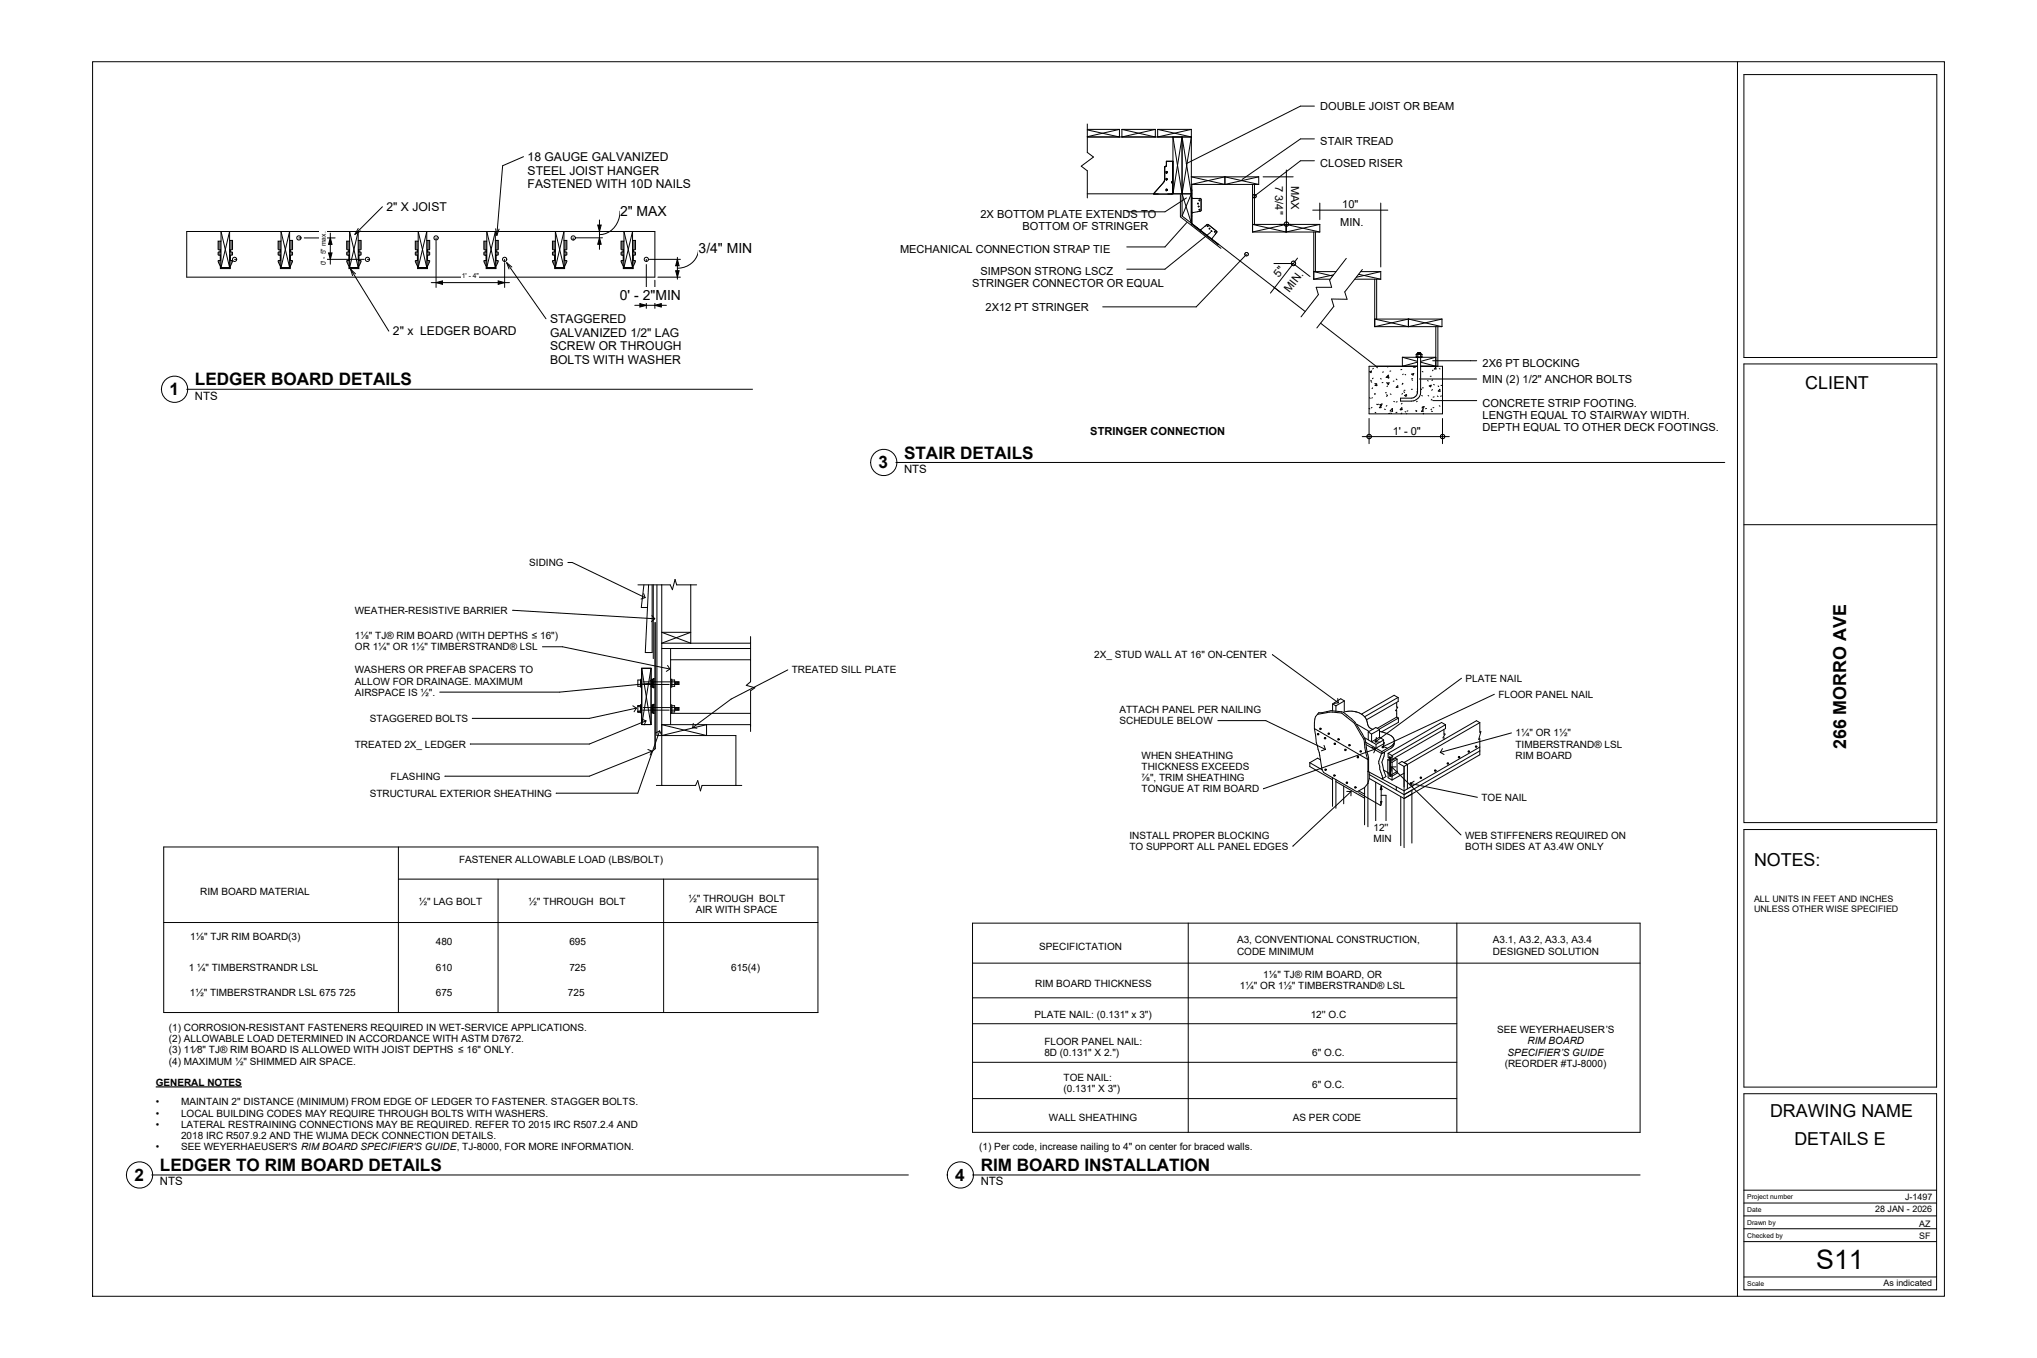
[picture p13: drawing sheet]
<svg xmlns="http://www.w3.org/2000/svg" width="914mm" height="610mm" viewBox="0 0 914 610" stroke-linecap="round" stroke-linejoin="round" font-family="sans-serif">
<defs><g id="words">
<text font-size="12" x="815.3" y="569.5">S11</text>
<g font-size="8">
<text x="810.4" y="174.7">CLIENT</text>
<text x="828.7" y="336.4" transform="rotate(-90 828.7 336.4)">266 MORRO AVE</text>
<text x="787.4" y="388.6">NOTES:</text>
<text x="794.6" y="501.6">DRAWING NAME</text>
<text x="805.5" y="514.2">DETAILS E</text>
</g>
<g font-size="7.7">
<text x="87.5" y="173">LEDGER BOARD DETAILS</text>
<text x="76.1" y="177.5">1</text>
<text x="405.8" y="205.9">STAIR DETAILS</text>
<text x="394.4" y="210.3">3</text>
<text x="71.8" y="525.7">LEDGER TO RIM BOARD DETAILS</text>
<text x="440.2" y="525.7">RIM BOARD INSTALLATION</text>
<text x="60.3" y="530.2">2</text>
<text x="428.8" y="530.2">4</text>
</g>
<g font-size="6.3">
<text x="278.3" y="96.8">2&quot; MAX</text>
<text x="313.6" y="113.7">3/4&quot; MIN</text>
<text x="278.3" y="134.7">0' - 2&quot;MIN</text>
</g>
<g font-size="5.5">
<text x="236.8" y="72.3">18 GAUGE GALVANIZED</text>
<text x="236.8" y="78.4">STEEL JOIST HANGER</text>
<text x="236.8" y="84.4">FASTENED WITH 10D NAILS</text>
<text x="173.5" y="94.8">2&quot; X JOIST</text>
<text x="246.9" y="145">STAGGERED</text>
<text x="176.4" y="150.6">2&quot; x LEDGER BOARD</text>
<text x="246.9" y="151.1">GALVANIZED 1/2&quot; LAG</text>
<text x="246.9" y="157.2">SCREW OR THROUGH</text>
<text x="246.9" y="163.3">BOLTS WITH WASHER</text>
</g>
<g font-size="5.1">
<text x="87.5" y="179.4">NTS</text>
<text x="405.8" y="212.2">NTS</text>
<text x="71.8" y="532.1">NTS</text>
<text x="440.2" y="532.1">NTS</text>
</g>
<g font-size="5">
<text x="592.7" y="49.3">DOUBLE JOIST OR BEAM</text>
<text x="592.7" y="65.1">STAIR TREAD</text>
<text x="592.7" y="74.9">CLOSED RISER</text>
<text x="572.5" y="83.4" transform="rotate(90 572.5 83.4)">7 3/4&quot;</text>
<text x="579.6" y="83.4" transform="rotate(90 579.6 83.4)">MAX</text>
<text x="602.5" y="93.5">10&quot;</text>
<text x="440.1" y="97.7">2X BOTTOM PLATE EXTENDS TO</text>
<text x="601.6" y="101.5">MIN.</text>
<text x="459" y="103.4">BOTTOM OF STRINGER</text>
<text x="404" y="113.5">MECHANICAL CONNECTION STRAP TIE</text>
<text x="440.1" y="123.4">SIMPSON STRONG LSCZ</text>
<text x="574.1" y="124.7" transform="rotate(-52 574.1 124.7)">5&quot;</text>
<text x="436.4" y="128.9">STRINGER CONNECTOR OR EQUAL</text>
<text x="578.9" y="131.5" transform="rotate(-52 578.9 131.5)">MIN.</text>
<text x="442.4" y="139.5">2X12 PT STRINGER</text>
<text x="665.5" y="164.6">2X6 PT BLOCKING</text>
<text x="665.5" y="171.9">MIN (2) 1/2&quot; ANCHOR BOLTS</text>
<text x="665.5" y="182.5">CONCRETE STRIP FOOTING.</text>
<text x="665.5" y="188.1">LENGTH EQUAL TO STAIRWAY WIDTH.</text>
<text x="489.4" y="195.2">STRINGER CONNECTION</text>
<text x="625.2" y="195.3">1' - 0&quot;</text>
<text x="665.5" y="193.7">DEPTH EQUAL TO OTHER DECK FOOTINGS.</text>
</g>
<g font-size="4.5">
<text x="237.6" y="254.1">SIDING</text>
<text x="159.3" y="275.5">WEATHER-RESISTIVE BARRIER</text>
<text x="159.3" y="286.9">1</text>
<text x="161.8" y="286.9">⅛&quot; TJ® RIM BOARD (WITH DEPTHS ≤ 16&quot;)</text>
<text x="159.3" y="291.9">OR 1¼&quot; OR 1½&quot; TIMBERSTRAND® LSL</text>
<text x="491.1" y="295.5">2X_ STUD WALL AT 16&quot; ON-CENTER</text>
<text x="159.3" y="302.3">WASHERS OR PREFAB SPACERS TO</text>
<text x="355.5" y="302.3">TREATED SILL PLATE</text>
<text x="159.3" y="307.3">ALLOW FOR DRAINAGE. MAXIMUM</text>
<text x="657.9" y="306.1">PLATE NAIL</text>
<text x="159.3" y="312.3">AIRSPACE IS ½&quot;.</text>
<text x="672.6" y="313.3">FLOOR PANEL NAIL</text>
<text x="502.5" y="320.1">ATTACH PANEL PER NAILING</text>
<text x="166" y="324.1">STAGGERED BOLTS</text>
<text x="502.5" y="325.1">SCHEDULE BELOW</text>
<text x="159.3" y="335.6">TREATED 2X_ LEDGER</text>
<text x="680.3" y="330.6">1¼&quot; OR 1½&quot;</text>
<text x="680.3" y="335.6">TIMBERSTRAND® LSL</text>
<text x="512.5" y="340.7">WHEN SHEATHING</text>
<text x="680.3" y="340.6">RIM BOARD</text>
<text x="512.5" y="345.7">THICKNESS EXCEEDS</text>
<text x="175.4" y="350">FLASHING</text>
<text x="512.5" y="350.7">⅞&quot;, TRIM SHEATHING</text>
<text x="166" y="357.7">STRUCTURAL EXTERIOR SHEATHING</text>
<text x="512.5" y="355.7">TONGUE AT RIM BOARD</text>
<text x="665" y="359.5">TOE NAIL</text>
<text x="507" y="376.4">INSTALL PROPER BLOCKING</text>
<text x="616.5" y="372.9">12''</text>
<text x="616.5" y="377.9">MIN</text>
<text x="657.7" y="376.4">WEB STIFFENERS REQUIRED ON</text>
<text x="507" y="381.4">TO SUPPORT ALL PANEL EDGES</text>
<text x="657.7" y="381.4">BOTH SIDES AT A3.4W ONLY</text>
<text x="206.1" y="387.6">FASTENER ALLOWABLE LOAD (LBS/BOLT)</text>
<text x="89.9" y="401.9">RIM BOARD MATERIAL</text>
<text x="188" y="406.2">½&quot; LAG BOLT</text>
<text x="237.3" y="406.2">½&quot; THROUGH BOLT</text>
<text x="309.1" y="404.8">½&quot; THROUGH BOLT</text>
<text x="312.4" y="409.8">AIR WITH SPACE</text>
<text x="85.3" y="422">1</text>
<text x="87.8" y="422">⅛&quot; TJR RIM BOARD(3)</text>
<text x="195.6" y="424.2">480</text>
<text x="255.6" y="424.2">695</text>
<text x="555.3" y="423.5">A3, CONVENTIONAL CONSTRUCTION,</text>
<text x="670.2" y="423.5">A3.1, A3.2, A3.3, A3.4</text>
<text x="466.5" y="426.4">SPECIFICTATION</text>
<text x="555.3" y="428.5">CODE MINIMUM</text>
<text x="670.2" y="428.5">DESIGNED SOLUTION</text>
<text x="84.8" y="435.7">1 ¼&quot; TIMBERSTRANDR LSL</text>
<text x="195.6" y="435.7">610</text>
<text x="255.6" y="435.7">725</text>
<text x="328.2" y="435.7">615(4)</text>
<text x="464.7" y="443.3">RIM BOARD THICKNESS</text>
<text x="556.6" y="443.9">1¼&quot; OR 1½&quot; TIMBERSTRAND® LSL</text>
<text x="567.1" y="438.9">1</text>
<text x="569.6" y="438.9">⅛&quot; TJ® RIM BOARD, OR</text>
<text x="85.2" y="447.3">1½&quot; TIMBERSTRANDR LSL 675 725</text>
<text x="195.6" y="447.3">675</text>
<text x="255" y="447.3">725</text>
<text x="464.4" y="456.8">PLATE NAIL: (0.131&quot; x 3&quot;)</text>
<text x="588.4" y="456.8">12'' O.C</text>
<text x="75.8" y="462.9">(1) CORROSION-RESISTANT FASTENERS REQUIRED IN WET-SERVICE APPLICATIONS.</text>
<text x="75.8" y="467.9">(2) ALLOWABLE LOAD DETERMINED IN ACCORDANCE WITH ASTM D7672.</text>
<text x="672" y="463.9">SEE WEYERHAEUSER</text>
<text x="720.8" y="463.9">’S</text>
<text x="75.8" y="472.9">(3) 11</text>
<text x="87.7" y="472.9">⁄8&quot; TJ® RIM BOARD IS ALLOWED WITH JOIST DEPTHS ≤</text>
<text x="209.4" y="472.9">16&quot; ONLY.</text>
<text x="468.8" y="468.9">FLOOR PANEL NAIL:</text>
<text x="468.8" y="473.9">8D (0.131&quot; X 2.&quot;)</text>
<text x="589.1" y="473.8">6&quot; O.C.</text>
<text x="676.8" y="473.9">SPECIFIER’S GUIDE</text>
<text x="685.7" y="468.9">RIM BOARD</text>
<text x="75.8" y="477.9">(4) MAXIMUM ½&quot; SHIMMED AIR SPACE.</text>
<text x="675.5" y="479">(REORDER #TJ-8000)</text>
<text x="477.5" y="485.4">TOE NAIL:</text>
<text x="69.9" y="487.4">GENERAL NOTES</text>
<text x="477.5" y="490.4">(0.131&quot; X 3&quot;)</text>
<text x="589.1" y="488.3">6&quot; O.C.</text>
<text x="69.9" y="496.2">•</text>
<text x="81.3" y="496.2">MAINTAIN 2&quot; DISTANCE (MINIMUM) FROM EDGE OF LEDGER TO FASTENER. STAGGER BOLTS.</text>
<text x="69.9" y="501.2">•</text>
<text x="81.3" y="501.2">LOCAL BUILDING CODES MAY REQUIRE THROUGH BOLTS WITH WASHERS.</text>
<text x="470.9" y="503.3">WALL SHEATHING</text>
<text x="580.4" y="503.3">AS PER CODE</text>
<text x="69.9" y="506.2">•</text>
<text x="81.3" y="506.2">LATERAL RESTRAINING CONNECTIONS MAY BE REQUIRED. REFER TO 2015 IRC R507.2.4 AND</text>
<text x="81.3" y="511.2">2018 IRC R507.9.2 AND THE WIJMA DECK CONNECTION DETAILS.</text>
<text x="69.9" y="516.2">•</text>
<text x="81.3" y="516.2">SEE WEYERHAEUSER'S RIM BOARD SPECIFIER'S GUIDE, TJ-8000, FOR MORE INFORMATION.</text>
<text x="439.6" y="516.2">(1) Per code, increase nailing to 4&quot; on center for braced walls.</text>
</g>
<g font-size="4">
<text x="787.4" y="404.9">ALL UNITS IN FEET AND INCHES</text>
<text x="787.4" y="409.4">UNLESS OTHER WISE SPECIFIED</text>
<text x="855.2" y="538.5">J-1497</text>
<text x="841.7" y="544.2">28 JAN - 2026</text>
<text x="861.5" y="550.6">AZ</text>
<text x="861.5" y="556.4">SF</text>
<text x="845.5" y="577.4">As indicated</text>
</g>
<g font-size="3">
<text x="146.3" y="119.2" transform="rotate(-90 146.3 119.2)">0' - 5&quot; max.</text>
<text x="207.3" y="124.8">1' - 4&quot;</text>
<text x="784.3" y="538.3">Project number</text>
<text x="784.3" y="544">Date</text>
<text x="784.3" y="549.8">Drawn by</text>
<text x="784.3" y="555.6">Checked by</text>
<text x="784.3" y="577.2">Scale</text>
</g>
</g></defs>
<g fill="#6d6d6d">
<path d="M97.9 108.2h1.3v11.9h3.9v-12.2h1.3v3.9l-1 .3v1l.9 .1 .1 1.1-1 .2v2.4l1 .3-1 2.4v1h-4.5v-1l-1-2.4 1-.3v-2.4l-1-.2 .1-1.1 .9-.1v-1l-1-.3z"/>
<path d="M124.8 108.2h1.4v11.9h3.8v-12.2h1.3v3.9l-.9 .3v1l.8 .1 .1 1.1-.9 .2v2.4l.9 .3-1 2.4v1h-4.4v-1l-1.1-2.4 1-.3v-2.4l-1-.2 .1-1.1 .9-.1v-1l-1-.3z"/>
<path d="M155.6 108.2h1.3v11.9h3.9v-12.2h1.3v3.9l-1 .3v1l.9 .1 .1 1.1-1 .2v2.4l1 .3-1 2.4v1h-4.5v-1l-1-2.4 1-.3v-2.4l-1-.2 .1-1.1 .9-.1v-1l-1-.3z"/>
<path d="M186.4 108.2h1.3v11.9h3.9v-12.2h1.3v3.9l-1 .3v1l.9 .1 .1 1.1-1 .2v2.4l1 .3-1 2.4v1h-4.5v-1l-1-2.4 1-.3v-2.4l-1-.2 .1-1.1 .9-.1v-1l-1-.3z"/>
<path d="M217.2 108.2h1.3v11.9h3.9v-12.2h1.3v3.9l-1 .3v1l.9 .1 .1 1.1-1 .2v2.4l1 .3-1 2.4v1h-4.5v-1l-1-2.4 1-.3v-2.4l-1-.2 .1-1.1 .9-.1v-1l-1-.3z"/>
<path d="M248 108.2h1.3v11.9h3.9v-12.2h1.3v3.9l-1 .3v1l.9 .1 .1 1.1-1 .2v2.4l1 .3-1 2.4v1h-4.5v-1l-1-2.4 1-.3v-2.4l-1-.2 .1-1.1 .9-.1v-1l-1-.3z"/>
<path d="M278.8 108.2h1.3v11.9h3.8v-12.2h1.4v3.9l-1 .3v1l.9 .1 .1 1.1-1 .2v2.4l1 .3-1.1 2.4v1h-4.4v-1l-1-2.4 .9-.3v-2.4l-.9-.2 .1-1.1 .8-.1v-1l-.9-.3z"/>
</g>
<g fill="none" stroke="#000" stroke-width=".45">
<path d="M488.1 55.7v12.7l2.8 2.1-5.5 4.1 2.7 2.1v12.2M488.1 58.1h14.4M502.5 58.1v3.4l-14.4-3.2M502.5 58.1l-14.4 3.3M503.6 58.1v3.4l15-3.4M503.6 58.1h15M518.6 58.1v3.4l-15-3.4M519.7 58.1h15.1M519.7 58.1v3.4l15.1-3.4M519.7 58.1l15.1 3.4M534.8 58.1v42.3h.2M590 47.6h-6.2l-51.3 25.9"/>
<path d="M488.1 61.5h46.7M523 74.8l-.2 5.7M523 74.8l-.2 .3M523.5 77.1l.1 .4M523.5 77l.5 .3-.3 .5zM523.5 77.5h.1M523.5 77.2l.1 .2M523.6 74.2l-.6 .6M523.6 77.5l-.1 .2M526.4 72.4v14.3M526.5 72.4h-2.9v2.1l-.6 .3M530.6 61.5l4.2 25.5-4.2 10"/>
<path d="M530.6 61.5v35.5M530.6 61.5l-4.1 25.5v-25.5l4.1 25.5M534.8 61.5l-4.2 25.5M549.9 79.4l-15.1 3.4h30.2M549.9 79.4v3.4M549.9 79.4l15.1 3.4M565 79.4h-30.2l15.1 3.4M565 79.4v3.4M565 79.4l-15.1 3.4M567 79.4h13.5M577.4 76.3v27.5M590 62.4h-6.2l-26.3 18.2"/>
<path d="M590 72.2h-6.2l-20.8 15.9M488.1 87h31.8M521.9 82.4l-3.9 4.7h8.1l.3-.4M522.6 81.5l-.7 .9M522.8 80.4l-.2 1.1M523.5 84.9l.5 .2-.5 .6zM523.5 80.1l.5 .3-.3 .4zM523.5 80.2l.1 .1M523.5 85l.2 .3-.2 .1M523.5 80.3h.1M523.6 80.4l-.1 .2M523.6 85l-.1 .6"/>
<path d="M523.6 80.3l-.1 .4M524.2 87h10.8M526.4 86.7h.1M526.4 81.3l-.5 .3v.4l.5 .4M529.9 87.4v9.9l18.2 14.2M530.6 97l4.2 3.2M530.6 87l4.2 13.2M532.6 88.9l-9.6 6.2h-17.2M532.7 99.9l-9.7 10.9h-17.2M534.8 89.1h.2M534.8 85.2h.2M534.8 97.2h.2"/>
<path d="M534.8 96.8h.2M534.8 85.6h.2M534.8 94.9h.2M534.8 95.3h.2M534.8 88.7l.3 .4 2.7 .1M535 82.8v17.6M537.6 91.4l.2-.2 .2 .2-.2 .2zM537.8 92.7l.3-.2 .2 .2zM537.8 89.2l1.1-.1 .3 .4v5l-.3 .3-3.5 .6-.4 .4M538.2 94.1h.5l-.3 .2zM538.2 89.9l.2-.2 .3 .2-.3 .3zM562.3 82.8v21.3"/>
<path d="M563.1 82.8v17.9M589.3 94.3h33.7M592.5 91.2v7.4M619.8 91.2v28.7M83.8 103.9h210.2v20.5h-210.2zM97.9 108.2h1.3v11.9h3.9v-12.2h1.3v4l-1 .2v1h.7l.3 .3-.1 1.1h-.9v2.4l1 .3-1 2.4v1h-4.5v-1l-1-2.4 1-.3v-2.4l-1-.2 .1-1.1 .9-.1v-1l-1-.2zM99.2 108.2v-4.3l4 16.7M103.1 107.9v-4l-3.9 16.2M105.3 116.4h.8M124.8 108.2h1.4v11.9h3.8v-12.2h1.3v4l-.9 .2v1h.7l.2 .3-.1 1.1h-.8v2.4l.9 .3-1 2.4v1h-4.4v-1l-1.1-2.4 1-.3v-2.4l-1-.2 .1-1.1 .9-.1v-1l-.9-.2zM126.2 108.2v-4.3l3.8 16.2M130 107.9v-4l-3.8 16.2"/>
<path d="M134.2 106.8h.9M136.6 106.8h13.8M146.1 116.4h17.4M147.5 113.5h1.5l-.7 2.9zM148.3 106.8l.7 2.9h-1.5zM148.3 104.6v14M155.6 108.2h1.3v11.9h3.9v-12.2h1.3v4l-1 .2v1h.7l.3 .3-.1 1.1h-.9v2.4l1 .3-1 2.4v1h-4.5v-1l-1-2.4 1-.3v-2.4l-1-.2 .1-1.1 .9-.1v-1l-1-.2zM156.9 108.2v-4.3l3.9 16.2M160.8 107.9v-4l-4 16.7M165 116.4h.9M186.4 108.2h1.3v11.9h3.9v-12.2h1.3v4l-1 .2v1h.7l.3 .3-.1 1.1h-.9v2.4l1 .3-1 2.4v1h-4.5v-1l-1-2.4 1-.3v-2.4l-1-.2 .1-1.1 .9-.1v-1l-1-.2zM187.7 108.2v-4.3l3.9 16.2"/>
<path d="M191.6 107.9v-4l-4 16.7M195.7 106.8v1M217.2 108.2h1.3v11.9h3.9v-12.2h1.3v4l-1 .2v1h.7l.3 .3-.1 1.1h-.9v2.4l1 .3-1 2.4v1h-4.5v-1l-1-2.4 1-.3v-2.4l-1-.2 .1-1.1 .9-.1v-1l-1-.2zM218.5 108.2v-4.3l4 16.7M222.4 107.9v-4l-3.9 16.2M226.5 116.4v1M248 108.2h1.3v11.9h3.9v-12.2h1.3v4l-1 .2v1h.7l.3 .3-.1 1.1h-.9v2.4l1 .3-1 2.4v1h-4.5v-1l-1-2.4 1-.3v-2.4l-1-.2 .1-1.1 .9-.1v-1l-1-.2zM249.3 108.2v-4.3l3.9 16.2M253.2 107.9v-4l-3.9 16.2M257.3 106.8v1M278.8 108.2h1.3v11.9h3.8v-12.2h1.4l-.1 4-.9 .2v1h.7l.3 .3-.1 1.1h-.9v2.4l1 .3-1.1 2.4v1h-4.4v-1l-1-2.4 .9-.3v-2.4l-.9-.2 .1-1.1 .8-.1v-1l-.9-.2zM280.1 108.2v-4.3l4 16.7"/>
<path d="M283.9 107.9v-4l-3.8 16.2M290.1 116.4v1M534.8 100.2l51.1 39.6M535 100.4l11.9 9.5-12-9.3zM537.6 102.2l-.3 .3M537.8 102.6l-.1 .2M538.7 103.1h.4l2.7-2.4h.5l3.8 3.1 .2 .2-2.2 3-.1 .6M538.9 103.5v.2M539.4 103.8l-.2 .1M541.9 101.4l.4 .2-.4 .1zM542.8 102.5l.4 .2-.4 .1zM543.4 104.3l-20.4 16.5h-17.2"/>
<path d="M543.7 103.6l.3 .3h-.3zM543.9 107.3l-.1 .1M545.1 103.9l.4 .2zM546.8 109.5l-.1 .1M559.5 114.3l-22.5 23.4h-42M562.3 104.1h30.2M571.8 118.3h8.7l7.6 5.8M577.3 100.7l-15 3.4M577.3 100.7v3.4M577.3 100.7l15.2 3.4M582.5 115.9l-12.2 15.7M589.7 104.1v21.2"/>
<path d="M590.5 104.1v17.8M592.5 100.7v3.4M592.5 100.7h-30.2l15 3.4M592.5 100.7l-15.2 3.4M604.3 116l-7.5 9.7 1 3.3h-7l1 3.3-7.8 9.9M571.7 128.7l2.9 2.4M589.7 125.3h7.4M598.6 123.4l-8.9 1.9M599.7 121.9h-10l8.5 2M608.2 125.3h11.6M609.9 123.1l9.9 2.2M610.8 121.9h9"/>
<path d="M611.6 120.9l-7.9 10.2 1 3.2-6.9-.1 .9 3.3-7.6 9.7M617.1 125.3v21.3M618 125.3v17.9M619.8 121.9v3.4M619.8 121.9l-11 2.6M592.8 145.1l24.9 19.3M617.1 146.6h30.2M632.2 143.2v3.4M632.2 143.2l15.1 3.4M632.2 143.2l-15.1 3.4M635.9 159l.2-.1zM636.1 158.9l.3 .3"/>
<path d="M636.1 158.9l-.3 .1 .1 1.4M636.1 158.9h1.8M636.3 158.4l.3 .1M636.3 158.6h1.4l-.3 .1M636.3 158.7l.3 .1M636.3 158.5h1.4M636.4 159.2v.9M636.6 158.5l-.3 .1M636.6 158.6l-.3 .1M636.6 158.8l-.3 .1 1.4-.1M637.4 158.7l-.8 .1M637.4 158.4l-.8 .1"/>
<path d="M637.4 158.7l.3 .1M637.4 158.4l.3 .1M637.7 158.8l-.3 .1M637.7 158.5l-.3 .1M637.7 158.3l-.3 .1M637.7 159.2v.9M637.7 158.3l-1.4 .1M637.7 159.2l-.6-.3-.7 .3M637.9 158.9l.4 .3M637.9 158.9l-.2 .3M637.9 158.9l.4 .1-.1 1.4M644.5 146.6v17.8l-6.8-1.8"/>
<path d="M645.4 146.6v17.8M647.3 143.2v3.4M647.3 143.2h-30.2l15.1 3.4M647.3 143.2l-15.1 3.4M614.8 166.8l.9-.2-.3 .7zM614.8 178.5l.3 .3M615.3 170.7l.4 .4M615.4 171.3l.4 .3M616.1 178.5l-.3 .2M616.2 174.1l-.3 .4M616.4 169.7l-.3 .3M616.5 165.3l-.3 .3"/>
<path d="M617 176.9h.3M617.1 176.7l.3 .1M617.5 172.2l-.4 .1M618 172.3l.1 .8-.8-.1zM618 164.8l.3 .3M619.7 170l.3 .1M620.8 171.7l-.4 .1M621 167l-.4 .1M621.9 176.3h.5M622.2 169.4l1-1 .3 1.2zM622.5 171.7l.3 .2M622.5 177.2l.3 .3"/>
<path d="M622.7 172.2l.9-.4-.4 .9zM622.8 177.6l-.4 .3M622.9 173.2l-.3 .3M623 168.9l-.3 .3M623 169.4l.3 .3M623.2 164.5l-.3 .3M624.1 176.8l.3 .3M624.3 166.6h-.4M625.8 171.1h-.4M626.7 170.1l.4 .4M627.4 173.1l.1 .8h-.8zM629.3 165.9l-.5 .1"/>
<path d="M629.5 160.4v4l6.8-1.8M629.5 172l.3 .3M629.5 160.4l6.8 1.8M629.5 160.4h15l-6.8 1.8M629.6 176.7l-.3 .2M629.7 172.3l-.3 .3M629.9 167.9l-.3 .3M630.2 175.8l.3 .4M630.3 175.2h.4M630.5 177.5l.9-.3-.3 .7zM630.7 168.1l.3 .2M631.1 177.2l.4 .2"/>
<path d="M633.6 174.7h.4M633.7 167.9l1-.3-.4 .8zM633.8 170.5l.3 .2M634.1 170h-.4M634.7 164.4l-.3 .4 .8 .1-.1-.5M635.8 160.1l.3 .3 .3-.3M636 160.4h2.1M636.3 174.5v.1M636.3 171.5l-.1 .1M636.3 164.4h-21.7v21.4h32.9v-21.4h-9.8M636.3 175.7l-.3 .3M636.4 160.1l.7 .3 .6-.3"/>
<path d="M637.2 170.1h25.7M637.7 160.1l.2 .3 .4-.3M637.7 160.5v15.5a4.1 4.1 0 0 1-4.1 4.1h-4.9v-1.4h4.9a2.86 2.86 0 0 0 2.7-2.7v-15.5M637.8 174.5l.4 .4M638.2 177.5l.3 .3M638.4 166.7l.4 .3M638.5 174.1h.4M640.8 170.8l.3 .3M641.1 177.5l.2 .3M641.6 173.2l.8-.3-.2 .8zM642 168.9h.4M642.8 179.3l-.4 .3"/>
<path d="M643 174.9l-.3 .3M643.1 161.9h19.8M643.1 179.8h19.8M643.1 170.5l-.3 .3M643.3 166.1l-.3 .3M643.5 172.6l.4 .2M643.8 178.2l-.5 .1M644.5 164.9l.1 .7h-.7zM645.2 177.8l.4 .2M645.6 173.2l.3 .3M646.1 165.5l.3 .1M646.3 174.7l.1 1-.8-.1z"/>
<path d="M646.8 173h.5M647.1 177.8l-.4 .1M611.5 196h39.1M614.6 187.9v11.3M614.6 183.4l.3 .2M615.9 182.9l-.4 .2M617.3 185.1l.3 .2M618 181.4l.3 .3M618.8 181.4l-.4 .2M619.4 181.7l1-.4-.4 .8zM619.8 182.3l.1 .7h-.7zM621.5 183.6l.4 .3"/>
<path d="M622.6 182l-.4 .4M623.8 185.5l-.5 .2M624.3 185.4l.4 .3M625 183.4l.1 1.3-1.1-.3zM625.6 180.2l.4 .1M627.1 185.1l-.5 .1M627.2 180.3l-.5 .2M628.5 183.9l.4 .2M629.3 183l.1 .9-.8-.1zM629.3 185.4l-.4 .4M629.4 181l-.3 .3M630.7 184.7l.3 .3"/>
<path d="M631.4 185.7l.1 .1M632 184.4l-.4 .2M635.5 184.2l.5 .2M636 184.6l-.4 .1M636.2 180.2l-.3 .1M638.4 182.8l.9-.3-.3 .7zM638.4 183.5l.4 .1M638.8 183.9v.8h-.7zM638.8 185.8l.2-.3v.3M640.4 183.4l-.5 .1M642.6 184.6l.4 .1M642.7 183.6l-.4 .3"/>
<path d="M643.3 183h.4M646.1 182.1l.3 .3M647.5 187.9v11.3M286.4 262.5h14.5l.9 2.2 1.2-4.6 .8 2.4h8.9M289 262.6l-1.1 10.1h2.6M291.1 262.6l-1.4 30.3h3v-30.3M293.3 262.5v33.1M294.1 279.4v56.7l-1.8 1.6M294.9 262.5v67.7h35.4v22.4M297.1 262.5v90.1M310.1 262.5v26.2l-13-4.9h13l-13 4.9h39.8M288 300h4.3v25.3h-4.3z"/>
<path d="M292.2 300l-4.1 25.1M297.1 291.1h39.8M301 296.2h35.9M301 291.1v34.2M336.9 285.8v20.2l-1.9 1.6 3.9 1.1-2 1.4v18.3M286.2 317.1l1.3 .2M286.3 305.3h1.2v2.8h-1.2zM287.5 316.8h-1.2v2.8h1.2M287.5 316.4h.4v3.6h-.4zM287.5 304.9h.4v3.5h-.4M287.5 319.1l-1.3 .2M288.1 300.1l4.1 25.1"/>
<path d="M288.5 318.8h11.9M288.5 307.2h11.9M288.7 317.6h12M288.7 306.1h12M292.9 304.9v3.5M292.9 316.5v3.5M293.3 304.6h.3v4.1h-.3zM293.3 316.2h.3v4.1h-.3zM293.3 316.5h-.7v3.5h.7M293.3 304.9h-.7v3.5h.7M301.3 306.1h3.5v1.1h-3.5M301.3 317.6h3.5v1.2h-3.5"/>
<path d="M301.6 316.8h1.2v2.8h-1.2zM301.6 305.3h1.2v2.8h-1.2zM301.6 316.4h-.3v3.6h.3M301.6 304.9h-.3v3.5h.3M303.3 306.1v1.1M303.3 317.6v1.2M303.6 306.1v1.1M303.6 317.6v1.2M303.9 306.1v1.1M303.9 317.6v1.2M304.2 306.1v1.1M304.2 317.6v1.2"/>
<path d="M304.5 306.1v1.1M304.5 317.6v1.2M598.2 319.1v-3.1l3.7-2.3 1.5 .9v5M598.4 316.1l1.3 .7M599.7 316.8v2.4M603.4 314.7l-3.7 2.1M603.8 319.5l2.8-.3 2.2 .4M608.4 319.5l2.4 .9 1.8 1.4M627 315.3v2.1l.4 .1-.9 1.5h.5v2.9M627.6 313.1l-15 8.7M301 320.2h35.9M336.9 325.3h-39.8l20.1 4.9v-4.9l-20.1 4.9"/>
<path d="M590 327.1l24 13.9v30.1M590 327.1a7.6 7.6 0 0 1 2-7.2h1.4a11.1 11.1 0 0 1 13.3 2.8 24.8 24.8 0 0 1 6.4 10.9l1.3 6.4v6.4M590 327.1l.9 6.3 1.3 4.4 .6 3.5M591.4 320.7a21 21 0 0 1 10.9-.6l5.7 4.5 4.2 7.3 .3 1.4M591.5 329.3h.4v.6h-.4zM592.5 326.9h.4v.6h-.4zM594.6 331.1h.4v.6h-.4zM596.3 329h.3v.7h-.3zM599 333.6h.4v.6h-.4zM600.7 331.6h.3v.6h-.3zM603.7 336.3h.4v.6h-.4zM605.6 334.2h.3v.6h-.3z"/>
<path d="M609.1 325.1l5.1 3M609.4 339.6h.3v.6h-.3zM610.6 337h.4v.6h-.4zM611.2 320.6l14.6-8.5 1.8 1.1v1.7l-14.2 8.2M612.5 333.4l.6 4.4 .8 3.1M612.5 331.1l5 2.9M612.6 321.8l1 1.8a3.9 3.9 0 0 0 2.8 3.9M613.1 333.2l7.2 4.2M613.2 334.2l7.1 4.1M614.2 328.5l1.5 1v3.3M614.2 328.5v3.6M617.4 332.5h.4v.7h-.4z"/>
<path d="M618 335.7l3.1-1.8v-1.7l-3.4 1.9v1.8M619.3 327.5l-3.4 1.9M619.3 327.5v3.4M619.3 327.5l-1.7-.9-3.4 1.9M619.3 330.9l-3.6 2.1M619.3 330.9l1.8 1.2M619.4 328.4l2.2 .5a5.2 5.2 0 0 1 4.2 3.3 3.2 3.2 0 0 1-1.5 3.7l-4 2.3v-.8M620.5 335.1h.4v.6h-.4zM623.1 338.2v1.7l.7 .4M623.1 338.2l1.8 1M623.8 339.7l.4 .2v8.7l-.4-.2zM624.9 339.2v1.7"/>
<path d="M625.2 339.6l-2.1 1.3M625.7 333.6l-1 1.2-4.4 2.6M627 321.9l-8.7 5M627 321.9l.7 .4M627.7 322.3l-8.4 4.9M627.7 322.3v2l-7.5 4.2M648.2 327.5v2.3M648.2 331v1M648.3 329.3l.4 .2-1 1.8M648.9 325.3l-1.8-1-24 13.9M648.9 325.3v1.8l-24 13.8M648.9 325.3l-24 13.9"/>
<path d="M654.8 339.6h.3v.6h-.3zM659.2 337.1h.3v.6h-.3zM662.4 334.9h.4v.6h-.4zM664.3 324.4l-34 19.7M664.3 337.1l-34 19.6M664.3 324.4v4.3l.5-.3-1 3.5 .5-.3v7.2l-34 19.7M664.3 324.4l-1.5-.9-32.5 18.8 1.5 .9M664.3 335.4l-34 19.6-16.3-8.7M294.6 352.6h17.7l.9-2.2 1.2 4.6 .7-2.4h17.9M588 342.4l3.5-2 1.2 .6 .8 4.5M588 342.4v1.7l10 5.8M588 342.4l5.5 3.1"/>
<path d="M593.5 345.5l.7 1.3 15 8.7 3.3-2M594.8 345.2h.4v.6h-.4zM598.2 349.1v12.9M598.8 347.8h.4v.6h-.4zM599.7 350.8l12.8 7.5M599.7 350v12.9M603.2 352.9v7.9M604.4 351.1h.4v.6h-.4zM608.2 353.1h.4v.7h-.4zM609.8 355.8l10 5.8 .5-1.7h-.6l.2 1.3M609.9 355l2.6 1.5M612.5 353.5v16.8"/>
<path d="M614.7 349.4l15.6 9.1M614.7 347.7l15.6 9M614.7 346.6v2.8M614.7 349.4l-.7 2.2-1.5 1.9M617.5 351.1v18M620 353v6.9M620 353l-.4 1.4h.7M620 357h2.2v11.6M620.1 353l.2 1.5M621.1 345.7l2.5 1.4M621.1 345.7l1 2.9-1.8 1.1M621.1 345.7l-.8-3.6 1.2-4.3-1.3 .4-1.3 3.5 .5 3.6 1.4 4.2"/>
<path d="M623.7 347.6l-.6-.3v1.8l1.8 1M623.7 341.4l-.7-.4v6.3M624.2 340.5l.7 .4M624.2 341.8l.7 .4M624.9 342.2v7.9M626.8 353.1v1.6M627.1 340.8v6.3M627.2 340.8l-2.3 1.4M627.2 340.8l-.8-.4-2.1 1.3M627.3 346.2l-3.1 1.8 .7 .4 2.3-1.3M628.8 357.6v22M630.3 344.1v36.4"/>
<path d="M630.3 347.1l-5.4 3M630.3 356.7l3.5-2v23.8M631.8 343.2v10.9M631.8 343.2l-2.5-1.4-1.5 .9 2.5 1.4M633.1 351.4h.4v.6h-.4zM633.8 356.4l-3.5 2.1M637.6 348.8h.4v.6h-.4zM644.1 345.6h.4v.6h-.4zM649.8 342.4h.3v.6h-.3zM73.5 380.2h293.7v74.3h-293.7zM178.8 380.2v74.3M178.8 394.6h188.4"/>
<path d="M223.6 394.6v59.9M297.9 394.6v59.9M73.5 414.1h293.7M436.6 414.4h299.6v93.9h-299.6zM533.4 414.4v93.9M654 414.4v93.9M436.6 432.3h299.6M436.6 447.9h217.4M436.6 459.5h217.4M436.6 476.9h217.4M436.6 493.2h217.4"/>
<circle cx="563.1" cy="88.1" r=".81"/>
<circle cx="105.3" cy="116.4" r=".96"/>
<circle cx="134.2" cy="106.8" r=".96"/>
<circle cx="165" cy="116.4" r=".96"/>
<circle cx="195.7" cy="106.8" r=".96"/>
<circle cx="226.5" cy="116.4" r=".96"/>
<circle cx="257.3" cy="106.8" r=".96"/>
<circle cx="290.1" cy="116.4" r=".96"/>
<circle cx="559.6" cy="114.1" r=".81"/>
<circle cx="577.5" cy="100.6" r="1.03"/>
<circle cx="580.6" cy="118.2" r="1.03"/>
<circle cx="614.7" cy="196" r="1"/>
<circle cx="647.6" cy="196" r="1"/>
</g>
<path d="M147.5 113.5h1.5l-.7 2.9zM148.3 106.8l.7 2.9h-1.5z" fill="#000"/>
<path d="M143.4 103.9h3.5v15.3h-3.5z" fill="#fff"/>
<path d="M195.7 108.2v20.8M226.5 117.9v11.1M193.6 126.9h35.1M195.7 126.9l2.9-.8v1.5zM223.6 126.1l2.9 .8-2.9 .7z" fill="none" stroke="#000" stroke-width=".45"/>
<path d="M195.7 126.9l2.9-.8v1.5zM223.6 126.1l2.9 .8-2.9 .7z" fill="#000"/>
<path d="M207.3 122h7.7v3.5h-7.7z" fill="#fff"/>
<g fill="none" stroke="#000" stroke-width=".45">
<path d="M235 70.3l-9.4 4.1-2.6 31.2M171.7 92.8l-12.4 12.4M269.1 98.7v13.2M278.3 94.7a10 10 0 0 1-9.2 10.6M160.8 102.6l-1.5 2.6M161.9 103.7l-2.6 1.5M222.5 102.7l.5 2.9M224 102.8l-1 2.8M227.5 117.9l2.3 2M227.5 117.9l1 2.8M227.5 117.9l17.6 25.2M258.6 106.8h11.9"/>
<path d="M267.7 103.9h2.1M268.3 101h1.6l-.8 2.9zM269.1 106.8l.8 2.8h-1.6zM157.4 120.9l2.2 2M157.4 120.9l.9 2.8M157.4 120.9l17.1 27.7"/>
</g>
<path d="M269.1 106.8l.8 2.8h-1.6zM268.3 101h1.6l-.8 2.9z" fill="#000"/>
<path d="M278.3 91.2h20.9v7h-20.9z" fill="#fff"/>
<path d="M291.5 116.4h13.9M304.1 116.4l.8 2.9h-1.6zM304.1 115.5v9.8M313.6 111.6a9.2 9.2 0 0 1-9.5 8.8M295.3 124.4h10.1M303.3 121.5h1.6l-.8 2.9z" fill="none" stroke="#000" stroke-width=".45"/>
<path d="M304.1 116.4l.8 2.9h-1.6zM303.3 121.5h1.6l-.8 2.9z" fill="#000"/>
<path d="M313.6 108.1h24v7h-24z" fill="#fff"/>
<path d="M290.1 118.8v19.6M285 137.1h14.1M287.2 136.3l2.9 .8-2.9 .7zM294 137.1l2.9-.8v1.5zM294 125.8v12.6" fill="none" stroke="#000" stroke-width=".45"/>
<path d="M287.2 136.3l2.9 .8-2.9 .7zM294 137.1l2.9-.8v1.5z" fill="#000"/>
<path d="M278.3 129.1h27.3v6.9h-27.3z" fill="#fff"/>
<path d="M254.9 252.5h2l32.7 15.8M288.9 266.4l.7 1.9M289.6 268.3l-1.8 .6" fill="none" stroke="#000" stroke-width=".45"/>
<path d="M237.6 250.1h15.5v5h-15.5z" fill="#fff"/>
<path d="M230.2 274h.1M230.2 274l63.7 3.8M292.6 276.3l1.3 1.5M293.9 277.8l-1.4 1.2" fill="none" stroke="#000" stroke-width=".45"/>
<path d="M159.3 271.5h69v5h-69z" fill="#fff"/>
<path d="M290.8 336.4l1.8 .8M292.6 337.2l-28 11.2h-64.9M292.6 337.2l-.7 1.8" fill="none" stroke="#000" stroke-width=".45"/>
<path d="M175.4 346h22.5v5h-22.5z" fill="#fff"/>
<path d="M243.5 290.3h9l48.2 10M299.7 298.7l1 1.6M300.7 300.3l-1.6 1.1" fill="none" stroke="#000" stroke-width=".45"/>
<g fill="#fff">
<path d="M159.3 282.9h2.5v5h-2.5z"/>
<path d="M161.8 282.9h3.8v5h-3.8z"/>
<path d="M165.6 282.9h73.1v5h-73.1z"/>
<path d="M238.7 282.9h2.5v5h-2.5z"/>
<path d="M241.2 282.9h9.4v5h-9.4z"/>
<path d="M159.3 287.9h82.4v5h-82.4z"/>
</g>
<path d="M291.8 305.4l1.4 1.2M293.2 306.6l-41.9 4.1h-53.9M293.2 306.6l-1.2 1.5" fill="none" stroke="#000" stroke-width=".45"/>
<g fill="#fff">
<path d="M159.3 298.3h81.8v5h-81.8z"/>
<path d="M159.3 303.3h76.9v5h-76.9z"/>
<path d="M159.3 308.3h36.3v4.9h-36.3z"/>
</g>
<path d="M284.1 316.8l1.6 1.1M285.7 317.9l-21.1 4.6h-52.6M285.7 317.9l-1.1 1.6" fill="none" stroke="#000" stroke-width=".45"/>
<path d="M166 320h44.2v5h-44.2z" fill="#fff"/>
<path d="M288.2 322.8l1.8 .8M290 323.6l-25.4 10.4h-53.5M290 323.6l-.8 1.8" fill="none" stroke="#000" stroke-width=".45"/>
<path d="M159.3 331.6h50v4.9h-50z" fill="#fff"/>
<path d="M296.1 328.1l-9.8 28h-36.7M296.1 328.1l.8 1.8M296.1 328.1l-1.7 .8" fill="none" stroke="#000" stroke-width=".45"/>
<path d="M166 353.6h81.8v5h-81.8z" fill="#fff"/>
<path d="M353.6 300.7l-25.4 13.1-17.3 12.8M310.9 326.6l1.9 .3M311.2 324.7l-.3 1.9" fill="none" stroke="#000" stroke-width=".45"/>
<g fill="#fff">
<path d="M355.5 298.3h47v5h-47z"/>
<path d="M75.8 458.9h188.4v5h-188.4z"/>
<path d="M75.8 463.9h160.4v5h-160.4z"/>
<path d="M75.8 468.9h11.9v5h-11.9z"/>
<path d="M87.7 468.9h.8v5h-.8z"/>
<path d="M88.5 468.9h117.2v5h-117.2z"/>
<path d="M205.7 468.9h2.5v5h-2.5z"/>
<path d="M208.2 468.9h22.6v5h-22.6z"/>
<path d="M75.8 473.9h83.9v5h-83.9z"/>
<path d="M89.9 397.9h49.1v5h-49.1z"/>
<path d="M206.1 383.6h92.1v4.9h-92.1z"/>
<path d="M188 402.2h28.7v5h-28.7z"/>
<path d="M237.3 402.2h43.6v5h-43.6z"/>
<path d="M309.1 400.8h44.1v5h-44.1z"/>
<path d="M312.4 405.8h37v4.9h-37z"/>
<path d="M85.3 418h2.5v5h-2.5z"/>
<path d="M87.8 418h3.8v5h-3.8z"/>
<path d="M91.6 418h43.4v5h-43.4z"/>
<path d="M195.6 420.2h7.6v5h-7.6z"/>
<path d="M254.3 420.2h8.9v5h-8.9z"/>
<path d="M84.8 431.7h59.6v5h-59.6z"/>
<path d="M195.6 431.7h7.6v5h-7.6z"/>
<path d="M85.2 443.3h74.8v5h-74.8z"/>
<path d="M327 431.7h14.3v5h-14.3z"/>
<path d="M254.3 431.7h8.9v5h-8.9z"/>
<path d="M195.6 443.3h7.6v5h-7.6z"/>
<path d="M255 443.3h7.5v5h-7.5z"/>
<path d="M69.9 492.2h11.4v5h-11.4z"/>
<path d="M69.9 497.2h11.4v5h-11.4z"/>
<path d="M69.9 502.2h11.4v9.9h-11.4z"/>
<path d="M69.9 512.1h11.4v5.1h-11.4z"/>
<path d="M81.3 492.2h205.3v5h-205.3z"/>
<path d="M81.3 497.2h165.7v5h-165.7z"/>
<path d="M81.3 502.2h207v4.9h-207z"/>
<path d="M81.3 507.1h142.3v5h-142.3z"/>
<path d="M81.3 512.1h53.9v5.1h-53.9z"/>
<path d="M135.2 512.1h69.8v5.1h-69.8z"/>
<path d="M205 512.1h79.8v5.1h-79.8z"/>
<path d="M69.9 483.2h38.7v5.3h-38.7z"/>
</g>
<path d="M69.9 487.9h38.7" fill="none" stroke="#000" stroke-width=".53"/>
<path d="M571.1 293.9l29.7 21.6M600.5 313.6l.3 1.9M600.8 315.5l-1.9 .3" fill="none" stroke="#000" stroke-width=".45"/>
<path d="M491.1 291.4h78.2v5h-78.2z" fill="#fff"/>
<path d="M546.7 323.5h21.5l26.8 12.9M594.3 334.6l.7 1.8M595 336.4l-1.8 .6" fill="none" stroke="#000" stroke-width=".45"/>
<g fill="#fff">
<path d="M502.5 316.1h63.8v4.9h-63.8z"/>
<path d="M502.5 321h42.4v5h-42.4z"/>
</g>
<path d="M615.7 335.4l1.8 .8M617.5 336.2l-.8 1.7M617.5 336.2l-50.3 17.9M567.1 354.1h.1" fill="none" stroke="#000" stroke-width=".45"/>
<g fill="#fff">
<path d="M512.5 336.6h41.4v5h-41.4z"/>
<path d="M512.5 341.6h48.4v5h-48.4z"/>
<path d="M512.5 346.6h3.7v5h-3.7z"/>
<path d="M516.2 346.6h42.6v5h-42.6z"/>
<path d="M512.5 351.6h52.8v5h-52.8z"/>
</g>
<path d="M604.6 355.3h1.9M606.5 355.3l-26.1 24.5M606.5 355.3l-.1 1.9" fill="none" stroke="#000" stroke-width=".45"/>
<g fill="#fff">
<path d="M507 372.4h63.1v5h-63.1z"/>
<path d="M507 377.4h71.5v5h-71.5z"/>
<path d="M616.5 368.9h8v5h-8z"/>
<path d="M616.5 373.9h8.2v4.9h-8.2z"/>
</g>
<path d="M656.1 304.5l-38.5 28.4M617.6 332.9l1.9 .3M617.8 331l-.2 1.9" fill="none" stroke="#000" stroke-width=".45"/>
<path d="M657.9 302h25.5v5h-25.5z" fill="#fff"/>
<path d="M670.8 311.7l-49.9 23.4M620.9 335.1l1.8 .7M621.5 333.3l-.6 1.8" fill="none" stroke="#000" stroke-width=".45"/>
<path d="M672.6 309.2h42.9v5h-42.9z" fill="#fff"/>
<path d="M633.2 351.7l1 1.6M633.2 351.7l30 6.2M634.8 350.7l-1.6 1" fill="none" stroke="#000" stroke-width=".45"/>
<path d="M665 355.5h20.5v5h-20.5z" fill="#fff"/>
<path d="M624.7 344.3l.1 1.9M624.7 344.3l31.1 30.5M626.7 344.2l-2 .1" fill="none" stroke="#000" stroke-width=".45"/>
<g fill="#fff">
<path d="M657.7 372.4h72.8v5h-72.8z"/>
<path d="M657.7 377.4h62.7v5h-62.7z"/>
</g>
<path d="M646.6 337.7l1.6 1M647.5 336.1l-.9 1.6M678.5 329l-31.9 8.7" fill="none" stroke="#000" stroke-width=".45"/>
<g fill="#fff">
<path d="M680.3 326.6h25.1v5h-25.1z"/>
<path d="M680.3 331.6h48v4.9h-48z"/>
<path d="M680.3 336.5h25.4v5h-25.4z"/>
<path d="M466.5 422.4h37.2v4.9h-37.2z"/>
<path d="M464.7 439.2h52.4v5h-52.4z"/>
<path d="M464.4 452.7h53v5h-53z"/>
<path d="M468.8 464.9h44.2v5h-44.2z"/>
<path d="M468.8 469.9h33.9v5h-33.9z"/>
<path d="M477.5 481.3h21.7v5h-21.7z"/>
<path d="M477.5 486.3h26.8v5h-26.8z"/>
<path d="M589.1 484.2h14.6v5h-14.6z"/>
<path d="M470.9 499.2h40v5h-40z"/>
<path d="M555.3 419.5h82.2v5h-82.2z"/>
<path d="M555.3 424.5h34.3v5h-34.3z"/>
<path d="M670.2 419.5h44.9v5h-44.9z"/>
<path d="M670.2 424.5h47.7v5h-47.7z"/>
<path d="M588.4 452.7h16v5h-16z"/>
<path d="M589.1 469.8h14.6v5h-14.6z"/>
<path d="M580.4 499.2h32v5h-32z"/>
<path d="M567.1 434.9h2.5v5h-2.5z"/>
<path d="M569.6 434.9h3.8v5h-3.8z"/>
<path d="M573.4 434.9h47.1v5h-47.1z"/>
<path d="M556.6 439.9h74.4v5h-74.4z"/>
<path d="M672 459.8h48.8v5h-48.8z"/>
<path d="M720.8 459.8h1v5h-1z"/>
<path d="M721.8 459.8h3v5h-3z"/>
<path d="M685.7 464.8h25.4v5.1h-25.4z"/>
<path d="M676.8 469.9h23.8v5h-23.8z"/>
<path d="M700.6 469.9h.9v5h-.9z"/>
<path d="M701.5 469.9h18.5v5h-18.5z"/>
<path d="M675.5 474.9h45.8v5h-45.8z"/>
<path d="M439.6 512.2h124.1v5h-124.1z"/>
</g>
<g fill="none" stroke="#000" stroke-width=".45">
<path d="M41.6 27.7h831.2v554.2h-831.2zM779.9 27.7v554.2M782.8 33.5h86.6v127h-86.6zM782.8 163.4h86.6v205.9h-86.6zM782.8 235.5h86.6M782.8 372.4h86.5v115.6h-86.5zM782.8 491h86.5v88h-86.5zM782.8 534.3h86.5M782.8 557.4h86.5M782.8 551.6h86.5M782.8 545.8h86.5M782.8 540h86.5"/>
<path d="M782.8 573.2h86.5"/>
</g>
<g fill="#fff">
<path d="M784.3 574.4h7.6v3.5h-7.6z"/>
<path d="M784.3 535.4h20.7v3.5h-20.7z"/>
<path d="M784.3 541.2h6.4v3.5h-6.4z"/>
<path d="M784.3 547h12.9v3.5h-12.9z"/>
<path d="M784.3 552.8h16v3.4h-16z"/>
<path d="M810.4 167.5h30.7v9h-30.7z"/>
<path d="M794.6 494.5h64v8.9h-64z"/>
<path d="M787.4 381.5h29.7v8.9h-29.7z"/>
</g>
<g fill="none" stroke="#000" stroke-width=".45">
<path d="M83.8 174.7h254M402.2 207.6h372M68.1 527.4h339.7M436.6 527.4h299.6"/>
<circle cx="78.4" cy="174.7" r="5.9"/>
<circle cx="396.7" cy="207.6" r="5.9"/>
<circle cx="62.6" cy="527.4" r="5.9"/>
<circle cx="431.1" cy="527.4" r="5.9"/>
</g>
<use href="#words"/>
</svg>
